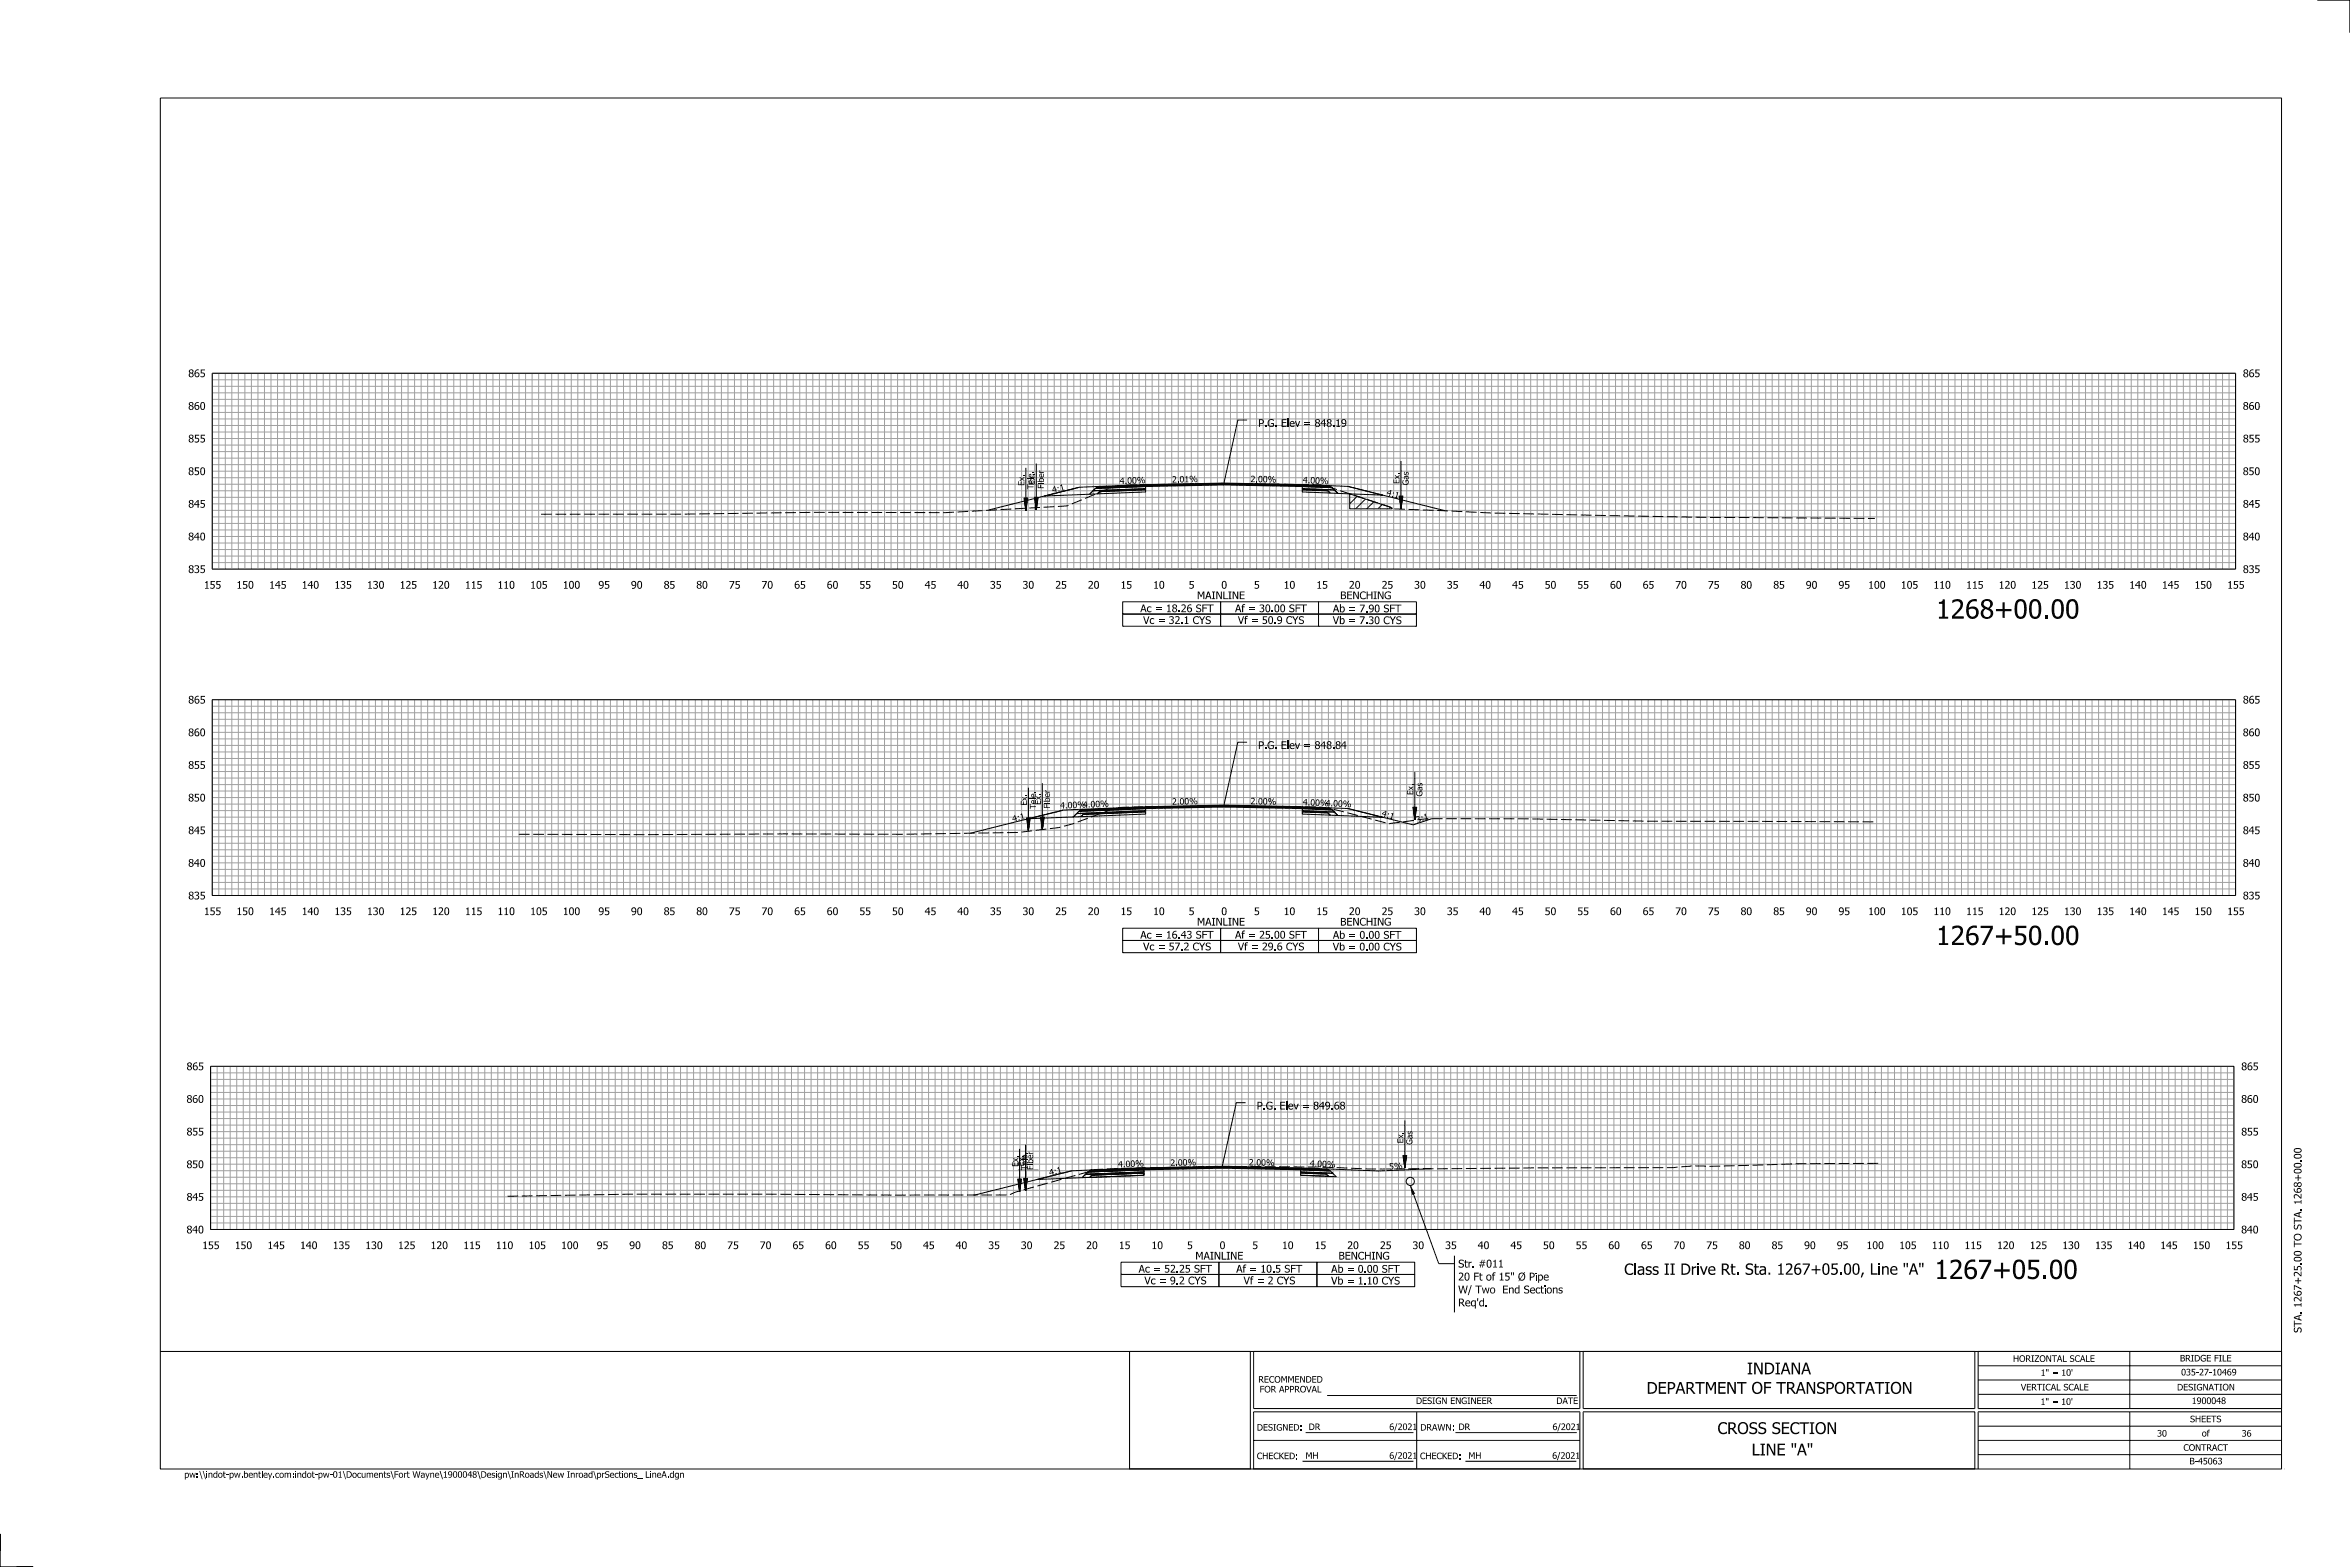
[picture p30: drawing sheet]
<svg xmlns="http://www.w3.org/2000/svg" width="914mm" height="610mm" viewBox="0 0 914 610" stroke-linecap="round" stroke-linejoin="round" font-family="sans-serif">
<defs><g id="words">
<g font-size="7.6">
<text x="753.3" y="240.6">1268+00.00</text>
<text x="753.3" y="367.6">1267+50.00</text>
<text x="752.7" y="497.6">1267+05.00</text>
</g>
<g font-size="4.6">
<text x="679.8" y="534.7">INDIANA</text>
<text x="640.7" y="542.2">DEPARTMENT OF TRANSPORTATION</text>
<text x="668.3" y="557.9">CROSS SECTION</text>
<text x="681.6" y="566.2">LINE &quot;A&quot;</text>
</g>
<text font-size="4.4" x="632" y="495.9">Class II Drive Rt. Sta. 1267+05.00, Line &quot;A&quot;</text>
<g font-size="3">
<text x="73.2" y="146.7">865</text>
<text x="872.7" y="146.7">865</text>
<text x="73.2" y="159.4">860</text>
<text x="872.7" y="159.4">860</text>
<text x="489.6" y="166.1">P.G. Elev = 848.19</text>
<text x="73.2" y="172.1">855</text>
<text x="872.7" y="172.1">855</text>
<text x="73.2" y="184.8">850</text>
<text x="872.7" y="184.8">850</text>
<text x="73.2" y="197.5">845</text>
<text x="872.7" y="197.5">845</text>
<text x="73.2" y="210.2">840</text>
<text x="872.7" y="210.2">840</text>
<text x="73.2" y="222.9">835</text>
<text x="872.7" y="222.9">835</text>
<text x="79.3" y="229">155</text>
<text x="92" y="229">150</text>
<text x="104.7" y="229">145</text>
<text x="117.4" y="229">140</text>
<text x="130.1" y="229">135</text>
<text x="142.8" y="229">130</text>
<text x="155.5" y="229">125</text>
<text x="168.2" y="229">120</text>
<text x="180.9" y="229">115</text>
<text x="193.6" y="229">110</text>
<text x="206.3" y="229">105</text>
<text x="219" y="229">100</text>
<text x="232.8" y="229">95</text>
<text x="245.5" y="229">90</text>
<text x="258.2" y="229">85</text>
<text x="270.9" y="229">80</text>
<text x="283.6" y="229">75</text>
<text x="296.3" y="229">70</text>
<text x="309" y="229">65</text>
<text x="321.7" y="229">60</text>
<text x="334.4" y="229">55</text>
<text x="347.1" y="229">50</text>
<text x="359.8" y="229">45</text>
<text x="372.5" y="229">40</text>
<text x="385.2" y="229">35</text>
<text x="397.9" y="229">30</text>
<text x="410.6" y="229">25</text>
<text x="423.3" y="229">20</text>
<text x="436" y="229">15</text>
<text x="448.7" y="229">10</text>
<text x="462.5" y="229">5</text>
<text x="465.8" y="233.1">MAINLINE</text>
<text x="475.2" y="229">0</text>
<text x="487.9" y="229">5</text>
<text x="499.5" y="229">10</text>
<text x="512.2" y="229">15</text>
<text x="521.5" y="233.1">BENCHING</text>
<text x="524.9" y="229">20</text>
<text x="537.6" y="229">25</text>
<text x="550.3" y="229">30</text>
<text x="563" y="229">35</text>
<text x="575.7" y="229">40</text>
<text x="588.4" y="229">45</text>
<text x="601.1" y="229">50</text>
<text x="613.8" y="229">55</text>
<text x="626.5" y="229">60</text>
<text x="639.2" y="229">65</text>
<text x="651.9" y="229">70</text>
<text x="664.6" y="229">75</text>
<text x="677.3" y="229">80</text>
<text x="690" y="229">85</text>
<text x="702.7" y="229">90</text>
<text x="715.4" y="229">95</text>
<text x="726.9" y="229">100</text>
<text x="739.6" y="229">105</text>
<text x="752.3" y="229">110</text>
<text x="765" y="229">115</text>
<text x="777.7" y="229">120</text>
<text x="790.4" y="229">125</text>
<text x="803.1" y="229">130</text>
<text x="815.8" y="229">135</text>
<text x="828.5" y="229">140</text>
<text x="841.2" y="229">145</text>
<text x="853.9" y="229">150</text>
<text x="866.6" y="229">155</text>
<text x="443.7" y="238.2">Ac = 18.26 SFT</text>
<text x="480.5" y="238.2">Af = 30.00 SFT</text>
<text x="518.6" y="238.2">Ab = 7.90 SFT</text>
<text x="444.8" y="242.7">Vc = 32.1 CYS</text>
<text x="481.6" y="242.7">Vf = 50.9 CYS</text>
<text x="518.6" y="242.8">Vb = 7.30 CYS</text>
<text x="73.2" y="273.7">865</text>
<text x="872.7" y="273.7">865</text>
<text x="73.2" y="286.4">860</text>
<text x="872.7" y="286.4">860</text>
<text x="489.5" y="291.4">P.G. Elev = 848.84</text>
<text x="73.2" y="299.1">855</text>
<text x="872.7" y="299.1">855</text>
<text x="73.2" y="311.8">850</text>
<text x="872.7" y="311.8">850</text>
<text x="73.2" y="324.5">845</text>
<text x="872.7" y="324.5">845</text>
<text x="73.2" y="337.2">840</text>
<text x="872.7" y="337.2">840</text>
<text x="73.2" y="349.9">835</text>
<text x="872.7" y="349.9">835</text>
<text x="79.3" y="356">155</text>
<text x="92" y="356">150</text>
<text x="104.7" y="356">145</text>
<text x="117.4" y="356">140</text>
<text x="130.1" y="356">135</text>
<text x="142.8" y="356">130</text>
<text x="155.5" y="356">125</text>
<text x="168.2" y="356">120</text>
<text x="180.9" y="356">115</text>
<text x="193.6" y="356">110</text>
<text x="206.3" y="356">105</text>
<text x="219" y="356">100</text>
<text x="232.8" y="356">95</text>
<text x="245.5" y="356">90</text>
<text x="258.2" y="356">85</text>
<text x="270.9" y="356">80</text>
<text x="283.6" y="356">75</text>
<text x="296.3" y="356">70</text>
<text x="309" y="356">65</text>
<text x="321.7" y="356">60</text>
<text x="334.4" y="356">55</text>
<text x="347.1" y="356">50</text>
<text x="359.8" y="356">45</text>
<text x="372.5" y="356">40</text>
<text x="385.2" y="356">35</text>
<text x="397.9" y="356">30</text>
<text x="410.6" y="356">25</text>
<text x="423.3" y="356">20</text>
<text x="436" y="356">15</text>
<text x="448.7" y="356">10</text>
<text x="462.5" y="356">5</text>
<text x="475.2" y="356">0</text>
<text x="487.9" y="356">5</text>
<text x="499.5" y="356">10</text>
<text x="512.2" y="356">15</text>
<text x="524.9" y="356">20</text>
<text x="537.6" y="356">25</text>
<text x="550.3" y="356">30</text>
<text x="563" y="356">35</text>
<text x="575.7" y="356">40</text>
<text x="588.4" y="356">45</text>
<text x="601.1" y="356">50</text>
<text x="613.8" y="356">55</text>
<text x="626.5" y="356">60</text>
<text x="639.2" y="356">65</text>
<text x="651.9" y="356">70</text>
<text x="664.6" y="356">75</text>
<text x="677.3" y="356">80</text>
<text x="690" y="356">85</text>
<text x="702.7" y="356">90</text>
<text x="715.4" y="356">95</text>
<text x="726.9" y="356">100</text>
<text x="739.6" y="356">105</text>
<text x="752.3" y="356">110</text>
<text x="765" y="356">115</text>
<text x="777.7" y="356">120</text>
<text x="790.4" y="356">125</text>
<text x="803.1" y="356">130</text>
<text x="815.8" y="356">135</text>
<text x="828.5" y="356">140</text>
<text x="841.2" y="356">145</text>
<text x="853.9" y="356">150</text>
<text x="866.6" y="356">155</text>
<text x="443.7" y="365.1">Ac = 16.43 SFT</text>
<text x="465.8" y="360.1">MAINLINE</text>
<text x="480.5" y="365.1">Af = 25.00 SFT</text>
<text x="518.6" y="365.2">Ab = 0.00 SFT</text>
<text x="521.5" y="360.1">BENCHING</text>
<text x="444.8" y="369.7">Vc = 57.2 CYS</text>
<text x="481.6" y="369.7">Vf = 29.6 CYS</text>
<text x="518.6" y="369.8">Vb = 0.00 CYS</text>
<text x="72.6" y="416.3">865</text>
<text x="872.1" y="416.3">865</text>
<text x="72.6" y="429">860</text>
<text x="489" y="431.6">P.G. Elev = 849.68</text>
<text x="872" y="429">860</text>
<text x="72.6" y="441.7">855</text>
<text x="872.1" y="441.7">855</text>
<text x="72.6" y="454.4">850</text>
<text x="872" y="454.4">850</text>
<text x="895.5" y="450.9" transform="rotate(-90 895.5 450.9)">0</text>
<text x="72.6" y="467.1">845</text>
<text x="872.1" y="467.1">845</text>
<text x="72.6" y="479.8">840</text>
<text x="872" y="479.8">840</text>
<text x="78.7" y="485.9">155</text>
<text x="91.4" y="485.9">150</text>
<text x="104.1" y="485.9">145</text>
<text x="116.8" y="485.9">140</text>
<text x="129.5" y="485.9">135</text>
<text x="142.1" y="485.9">130</text>
<text x="154.9" y="485.9">125</text>
<text x="167.5" y="485.9">120</text>
<text x="180.3" y="485.9">115</text>
<text x="192.9" y="485.9">110</text>
<text x="205.7" y="485.9">105</text>
<text x="218.3" y="485.9">100</text>
<text x="232.2" y="485.9">95</text>
<text x="244.9" y="485.9">90</text>
<text x="257.6" y="485.9">85</text>
<text x="270.3" y="485.9">80</text>
<text x="283" y="485.9">75</text>
<text x="295.7" y="485.9">70</text>
<text x="308.4" y="485.9">65</text>
<text x="321.1" y="485.9">60</text>
<text x="333.8" y="485.9">55</text>
<text x="346.4" y="485.9">50</text>
<text x="359.2" y="485.9">45</text>
<text x="371.8" y="485.9">40</text>
<text x="384.6" y="485.9">35</text>
<text x="397.2" y="485.9">30</text>
<text x="410" y="485.9">25</text>
<text x="422.6" y="485.9">20</text>
<text x="435.4" y="485.9">15</text>
<text x="448" y="485.9">10</text>
<text x="461.9" y="485.9">5</text>
<text x="474.6" y="485.9">0</text>
<text x="487.3" y="485.9">5</text>
<text x="498.8" y="485.9">10</text>
<text x="511.6" y="485.9">15</text>
<text x="524.2" y="485.9">20</text>
<text x="537" y="485.9">25</text>
<text x="549.6" y="485.9">30</text>
<text x="562.3" y="485.9">35</text>
<text x="575" y="485.9">40</text>
<text x="587.7" y="485.9">45</text>
<text x="600.4" y="485.9">50</text>
<text x="613.1" y="485.9">55</text>
<text x="625.8" y="485.9">60</text>
<text x="638.5" y="485.9">65</text>
<text x="651.2" y="485.9">70</text>
<text x="663.9" y="485.9">75</text>
<text x="676.6" y="485.9">80</text>
<text x="689.3" y="485.9">85</text>
<text x="702" y="485.9">90</text>
<text x="714.7" y="485.9">95</text>
<text x="726.3" y="485.9">100</text>
<text x="739" y="485.9">105</text>
<text x="751.7" y="485.9">110</text>
<text x="764.4" y="485.9">115</text>
<text x="777.1" y="485.9">120</text>
<text x="789.8" y="485.9">125</text>
<text x="802.5" y="485.9">130</text>
<text x="815.2" y="485.9">135</text>
<text x="827.9" y="485.9">140</text>
<text x="840.6" y="485.9">145</text>
<text x="853.2" y="485.9">150</text>
<text x="866" y="485.9">155</text>
<text x="465.1" y="490">MAINLINE</text>
<text x="520.8" y="490">BENCHING</text>
<text x="895.5" y="491" transform="rotate(-90 895.5 491)">0</text>
<text x="443" y="495.1">Ac = 52.25 SFT</text>
<text x="481" y="495.1">Af = 10.5 SFT</text>
<text x="518" y="495.1">Ab = 0.00 SFT</text>
<text x="567.4" y="493.1">Str. #011</text>
<text x="445.3" y="499.6">Vc = 9.2 CYS</text>
<text x="483.9" y="499.6">Vf = 2 CYS</text>
<text x="517.9" y="499.7">Vb = 1.10 CYS</text>
<text x="567.4" y="503.2">W/ Two</text>
<text x="567.4" y="498.2">20 Ft of 15&quot; Ø Pipe</text>
<text x="585" y="503.2">End Sections</text>
<text x="567.4" y="508.2">Req'd.</text>
<text x="895.5" y="518.5" transform="rotate(-90 895.5 518.5)">STA.1267+25.0TO STA.1268+00.0</text>
</g>
<g font-size="2.5">
<text x="409.7" y="191.9" transform="rotate(-15 409.7 191.9)">4 : 1</text>
<text x="435.7" y="188.4" transform="rotate(-2 435.7 188.4)">4 .0</text>
<text x="440.5" y="188.2" transform="rotate(-2 440.5 188.2)">0 %</text>
<text x="456.1" y="187.7" transform="rotate(-1 456.1 187.7)">2 .0</text>
<text x="460.9" y="187.7" transform="rotate(-1 460.9 187.7)">1 %</text>
<text x="486.6" y="187.6" transform="rotate(1 486.6 187.6)">2 .0</text>
<text x="491.4" y="187.6" transform="rotate(1 491.4 187.6)">0 %</text>
<text x="506.9" y="188" transform="rotate(2 506.9 188)">4 .0</text>
<text x="511.7" y="188.2" transform="rotate(2 511.7 188.2)">0 %</text>
<text x="539.4" y="192.7" transform="rotate(15 539.4 192.7)">4 : 1</text>
<text x="412.6" y="314.6" transform="rotate(-2 412.6 314.6)">4 .0</text>
<text x="417.3" y="314.4" transform="rotate(-2 417.3 314.4)">0 %4 .0</text>
<text x="426.2" y="314.1" transform="rotate(-2 426.2 314.1)">0 %</text>
<text x="456.1" y="313.1" transform="rotate(-1 456.1 313.1)">2 .0</text>
<text x="460.9" y="313" transform="rotate(-1 460.9 313)">0 %</text>
<text x="486.6" y="312.9" transform="rotate(1 486.6 312.9)">2 .0</text>
<text x="491.4" y="313" transform="rotate(1 491.4 313)">0 %</text>
<text x="506.9" y="313.3" transform="rotate(2 506.9 313.3)">4 .0</text>
<text x="511.7" y="313.5" transform="rotate(2 511.7 313.5)">0 %4 .0</text>
<text x="520.6" y="313.8" transform="rotate(2 520.6 313.8)">0 %</text>
<text x="537.4" y="317.5" transform="rotate(15 537.4 317.5)">4 : 1</text>
<text x="394.2" y="319.9" transform="rotate(-15 394.2 319.9)">4 : 1</text>
<text x="551.4" y="320.2" transform="rotate(-18 551.4 320.2)">3 : 1</text>
<text x="435.1" y="454.2" transform="rotate(-2 435.1 454.2)">4 .0</text>
<text x="439.9" y="454" transform="rotate(-2 439.9 454)">0 %</text>
<text x="455.4" y="453.6" transform="rotate(-1 455.4 453.6)">2 .0</text>
<text x="460.2" y="453.5" transform="rotate(-1 460.2 453.5)">0 %</text>
<text x="485.9" y="453.4" transform="rotate(1 485.9 453.4)">2 .0</text>
<text x="490.7" y="453.5" transform="rotate(1 490.7 453.5)">0 %</text>
<text x="509.6" y="453.8" transform="rotate(2 509.6 453.8)">4 .0</text>
<text x="514.4" y="454" transform="rotate(2 514.4 454)">0 %</text>
<text x="540.6" y="455" transform="rotate(-3 540.6 455)">5 %</text>
<text x="408.6" y="457.6" transform="rotate(-18 408.6 457.6)">4 : 1</text>
<text x="783.3" y="529.8">HORIZONTAL SCALE</text>
<text x="848.2" y="529.6">BRIDGE FILE</text>
<text x="489.6" y="537.9">RECOMMENDED</text>
<text x="794" y="535.2">1&quot; = 10'</text>
<text x="848.7" y="535.1">035-27-10469</text>
<text x="490.1" y="541.7">FOR APPROVAL</text>
<text x="786.3" y="540.9">VERTICAL SCALE</text>
<text x="847.1" y="540.9">DESIGNATION</text>
<text x="550.9" y="546.2">DESIGN ENGINEER</text>
<text x="605.6" y="546.2">DATE</text>
<text x="794" y="546.5">1&quot; = 10'</text>
<text x="852.8" y="546.2">1900048</text>
<text x="489" y="556.5">DESIGNED: DR</text>
<text x="540.6" y="556.3">6/2021 DRAWN:DR</text>
<text x="604.1" y="556.3">6/2021</text>
<text x="852.2" y="553.3">SHEETS</text>
<text x="839.3" y="558.9">30</text>
<text x="856.7" y="558.8">of</text>
<text x="872.3" y="558.9">36</text>
<text x="489" y="567.7">CHECKED: MH</text>
<text x="540.6" y="567.5">6/2021 CHECKED: MH</text>
<text x="604" y="567.5">6/2021</text>
<text x="849.6" y="564.4">CONTRACT</text>
<text x="851.9" y="569.7">B-45063</text>
<text x="71.7" y="574.9">pw:\\indot-pw.bentley.com:indot-pw-01\Documents\Fort Wayne\1900048\Design\InRoads\New Inroad\prSections_ LineA.dgn</text>
</g>
<g font-size="2.4">
<text x="402.1" y="186" transform="rotate(-90 402.1 186)">e</text>
<text x="398.6" y="189" transform="rotate(-90 398.6 189)">Ex.</text>
<text x="402.1" y="188.4" transform="rotate(-90 402.1 188.4)">el.</text>
<text x="406.2" y="190.1" transform="rotate(-90 406.2 190.1)">Fier</text>
<text x="406.2" y="187.7" transform="rotate(-90 406.2 187.7)">b</text>
<text x="544.5" y="188.2" transform="rotate(-90 544.5 188.2)">Ex.</text>
<text x="548.1" y="188.8" transform="rotate(-90 548.1 188.8)">Gas</text>
<text x="403.1" y="310.4" transform="rotate(-90 403.1 310.4)">e</text>
<text x="408.5" y="310.3" transform="rotate(-90 408.5 310.3)">er</text>
<text x="549.9" y="309.3" transform="rotate(-90 549.9 309.3)">Ex.</text>
<text x="553.5" y="309.9" transform="rotate(-90 553.5 309.9)">G</text>
<text x="553.5" y="307.7" transform="rotate(-90 553.5 307.7)">as</text>
<text x="399.6" y="313.4" transform="rotate(-90 399.6 313.4)">Ex.</text>
<text x="403.1" y="314.8" transform="rotate(-90 403.1 314.8)">Tel.</text>
<text x="405" y="313.1" transform="rotate(-90 405 313.1)">Ex.</text>
<text x="408.5" y="312.1" transform="rotate(-90 408.5 312.1)">b</text>
<text x="546" y="444.8" transform="rotate(-90 546 444.8)">Ex.</text>
<text x="549.6" y="445.3" transform="rotate(-90 549.6 445.3)">Gas</text>
<text x="396.2" y="453.9" transform="rotate(-90 396.2 453.9)">Ex.</text>
<text x="398.5" y="453.7" transform="rotate(-90 398.5 453.7)">Ex.</text>
<text x="399.7" y="455.3" transform="rotate(-90 399.7 455.3)">Tel.</text>
<text x="399.7" y="450.9" transform="rotate(-90 399.7 450.9)">e</text>
<text x="402" y="455.1" transform="rotate(-90 402 455.1)">Fier</text>
<text x="402" y="452.7" transform="rotate(-90 402 452.7)">b</text>
</g>
</g></defs>
<g fill="#000">
<path d="M548.8 461.2l1.9 3.2-1.3 .5z"/>
<path d="M399.8 188.4h.2v.8h2.1v.3h-2.1v.8h-.2z" fill-rule="evenodd"/>
<path d="M404.6 186.2l-.3 .4 .3 .6h-.9v.3h2.5l-.1-.3a.92 .92 0 0 0-.3-1.2 .92 .92 0 0 0-1.2 .2zM404.6 186.5l.2-.1a.66 .66 0 0 1 .8-.1 .66 .66 0 0 1 .2 .9h-1z" fill-rule="evenodd"/>
<path d="M82.5 221.3l.2 .2z" fill-rule="evenodd"/>
<path d="M483.5 235.2l1-.2v.4a.47 .47 0 0 0-.6 0 .47 .47 0 0 0-.2 .5h.6v.4h-.6v1.9h-.4l-.2-2.3z" fill-rule="evenodd"/>
<path d="M484.7 239.7l.9-.1v.4a.48 .48 0 0 0-.6-.1 .48 .48 0 0 0-.2 .6h.6v.3h-.6v1.9h-.4l-.2-2.2z" fill-rule="evenodd"/>
<path d="M521.4 235.1v3.1h.4a1.16 1.16 0 0 0 1.4-.9 1.16 1.16 0 0 0-.9-1.4l-.5 .3v-1.1zM521.8 236.5l.2-.2a.78 .78 0 0 1 .9 .9 .78 .78 0 0 1-1.1 .6z" fill-rule="evenodd"/>
<path d="M521.3 239.6v3.2h.4a1.14 1.14 0 0 0 1.5-.9 1.14 1.14 0 0 0-1.2-1.3l-.2 .2v-1.2zM521.8 241.1a.57 .57 0 0 1 .6-.3 .57 .57 0 0 1 .4 .5v.4a.67 .67 0 0 1-.3 .7 .67 .67 0 0 1-.7 0z" fill-rule="evenodd"/>
<path d="M406.2 312.8h.2v1.2h.7v-1.1h.3v1.1h1.2v.3h-2.4z" fill-rule="evenodd"/>
<path d="M406.8 310.7l.1 .8h-.9v.4h2.6l-.1-.5a.94 .94 0 0 0-.5-1.1 .94 .94 0 0 0-1.2 .4zM407 310.9l.2-.1a.64 .64 0 0 1 .8-.1 .64 .64 0 0 1 .2 .8h-1z" fill-rule="evenodd"/>
<path d="M82.5 348.3l.2 .1z" fill-rule="evenodd"/>
<path d="M483.6 362.1l.9-.1v.4a.48 .48 0 0 0-.6 0 .48 .48 0 0 0-.2 .5h.6v.4h-.6v1.8h-.4l-.2-2.2z" fill-rule="evenodd"/>
<path d="M484.7 366.7l.9-.1v.4a.47 .47 0 0 0-.6-.1 .47 .47 0 0 0-.2 .6h.6v.3h-.6v1.9h-.4l-.2-2.2z" fill-rule="evenodd"/>
<path d="M521.3 366.6v3.1l.5-.1a1.08 1.08 0 0 0 1.4-.8 1.08 1.08 0 0 0-1.2-1.2l-.2 .2v-1.2zM521.8 368.1l.2-.2a.77 .77 0 0 1 .8 .9 .77 .77 0 0 1-1 .6z" fill-rule="evenodd"/>
<path d="M521.4 362v3.2h.4a1.14 1.14 0 0 0 1.4-.9 1.14 1.14 0 0 0-1.1-1.3l-.3 .2v-1.2zM521.8 363.5a.57 .57 0 0 1 .6-.3 .57 .57 0 0 1 .5 .5 .77 .77 0 0 1-.2 1 .77 .77 0 0 1-.9 .1z" fill-rule="evenodd"/>
<path d="M400.4 451.1l-.2 .5 .2 .6h-.9v.3h2.5l-.1-.3a.92 .92 0 0 0-.3-1.2 .92 .92 0 0 0-1.2 .1zM400.6 451.4a.66 .66 0 0 1 .9-.1 .66 .66 0 0 1 .2 .9h-1.1z" fill-rule="evenodd"/>
<path d="M81.9 478.2l.1 .2z" fill-rule="evenodd"/>
<path d="M484.1 492l.8-.1v.4l-.7 .2v.3h.6v.4h-.6v1.9h-.4v-1.9h-.2v-.4h.2z" fill-rule="evenodd"/>
<path d="M486.9 496.6l.9-.1v.4h-.6l-.2 .5h.6v.3h-.6v1.9h-.3v-1.9h-.3v-.3h.3z" fill-rule="evenodd"/>
<path d="M520.7 496.5v3.2l.4-.1a1.08 1.08 0 0 0 1.5-.9 1.08 1.08 0 0 0-1.2-1.2l-.3 .2v-1.2zM521.1 498a.77 .77 0 0 1 1.2 .7 .77 .77 0 0 1-1.2 .6z" fill-rule="evenodd"/>
<path d="M520.7 491.9v3.2h.4a1.18 1.18 0 0 0 1.5-.8 1.18 1.18 0 0 0-1-1.5l-.5 .3v-1.2zM521.1 493.4a.76 .76 0 0 1 1.2 .7 .76 .76 0 0 1-1.2 .6z" fill-rule="evenodd"/>
<path d="M572.3 500h.4l-1.2 3.8h-.4z" fill-rule="evenodd"/>
<path d="M636 491.3h.6v4.6h-.6z" fill-rule="evenodd"/>
<path d="M740.7 491.3h.6l-.1 1.7h-.4z" fill-rule="evenodd"/>
<path d="M741.8 491.3h.6l-.1 1.7h-.4z" fill-rule="evenodd"/>
<path d="M746.7 491.3h.7l-.1 1.7h-.4z" fill-rule="evenodd"/>
<path d="M747.8 491.3h.7l-.2 1.7h-.3z" fill-rule="evenodd"/>
<path d="M574.7 505h.5l-.1 1.2h-.3z" fill-rule="evenodd"/>
<path d="M575.8 506.2a1.12 1.12 0 0 0-.3 1.4 1.12 1.12 0 0 0 1.4 .5l.5 .1v-3.2h-.3v1l-.6-.2zM576.2 506.3h.9v1.3a.81 .81 0 0 1-1.2-.1 .81 .81 0 0 1 .3-1.2z" fill-rule="evenodd"/>
<path d="M589.6 501.2a1.12 1.12 0 0 0-.3 1.4 1.12 1.12 0 0 0 1.4 .5l.6 .1v-3.2h-.4v1l-.8-.1zM589.9 501.4l1-.1v1.3a.75 .75 0 0 1-1.1 .1 .75 .75 0 0 1 0-1.1z" fill-rule="evenodd"/>
<path d="M786.1 527.5a1.3 1.3 0 0 0-.1 2 1.3 1.3 0 0 0 1.9-.2 1.3 1.3 0 0 0-.4-1.9l-.8-.2zM786.3 527.8a.9 .9 0 0 1 1.4 .7 .9 .9 0 0 1-1.4 .8l-.2-.8z" fill-rule="evenodd"/>
<path d="M794 527.5a1.25 1.25 0 0 0-.2 2 1.25 1.25 0 0 0 1.9-.3 1.24 1.24 0 0 0-.1-1.6 1.24 1.24 0 0 0-1.6-.1zM794.2 527.8a.9 .9 0 0 1 1.4 .7 .9 .9 0 0 1-1.4 .8l-.2-.8z" fill-rule="evenodd"/>
<path d="M796.1 532.6h.4l-.1 1h-.2z" fill-rule="evenodd"/>
<path d="M796.7 532.6h.4v1h-.3z" fill-rule="evenodd"/>
<path d="M804.5 532.8l-.4 .6a1.14 1.14 0 0 0 0 1.3 1.14 1.14 0 0 0 1.3 .4l.3-.5a1.15 1.15 0 0 0 0-1.4 1.15 1.15 0 0 0-1.2-.4zM804.7 533l.1-.1a1.36 1.36 0 0 1 .3 2 1.06 1.06 0 0 1-.6-1.7z" fill-rule="evenodd"/>
<path d="M806 532.6h.4l-.1 1h-.2z" fill-rule="evenodd"/>
<path d="M543.5 553.7h.2l-1 3.2h-.2z" fill-rule="evenodd"/>
<path d="M607 553.7h.3l-1.1 3.2h-.2z" fill-rule="evenodd"/>
<path d="M796.1 543.8h.4l-.1 1h-.3z" fill-rule="evenodd"/>
<path d="M796.7 543.8h.4l-.1 1h-.2z" fill-rule="evenodd"/>
<path d="M806 543.8h.4l-.1 1h-.2z" fill-rule="evenodd"/>
<path d="M859.1 556.4l.8-.2v.3l-.7 .2v.2h.6v.3h-.6v1.6h-.3l-.2-1.9z" fill-rule="evenodd"/>
<path d="M77.5 572.2h.3l1 3.3h-.3z" fill-rule="evenodd"/>
<path d="M78.9 572.2h.3l1 3.3h-.3z" fill-rule="evenodd"/>
<path d="M83.2 573.2a.93 .93 0 0 0-.3 1.2 .93 .93 0 0 0 1.1 .4l.6 .1v-2.7h-.4v.9l-.5-.2zM83.4 573.4l.8-.1v1.1a.65 .65 0 0 1-.9 0 .65 .65 0 0 1 .1-1z" fill-rule="evenodd"/>
<path d="M94.9 572.2v2.7l.4-.1a.9 .9 0 0 0 1.2-.8 .9 .9 0 0 0-1.1-.9l-.1-.9zM95.3 573.4a.63 .63 0 0 1 .9 .6 .63 .63 0 0 1-.9 .5z" fill-rule="evenodd"/>
<path d="M117.8 573.2a.93 .93 0 0 0-.3 1.2 .93 .93 0 0 0 1.1 .4l.5 .1v-2.7h-.3v.9l-.4-.2zM118 573.4l.8-.1v1.1a.65 .65 0 0 1-.9 0 .65 .65 0 0 1 .1-1z" fill-rule="evenodd"/>
<path d="M133.4 572.2h.3l1 3.3h-.3z" fill-rule="evenodd"/>
<path d="M152 572.2h.3l1 3.3h-.3z" fill-rule="evenodd"/>
<path d="M171.1 572.2h.3l1 3.3h-.4z" fill-rule="evenodd"/>
<path d="M185.7 572.2h.4l.9 3.3h-.3z" fill-rule="evenodd"/>
<path d="M197.5 572.2h.3l1 3.3h-.3z" fill-rule="evenodd"/>
<path d="M208.2 573.2a.92 .92 0 0 0-.2 1.3 .92 .92 0 0 0 1.2 .3l.4 .1v-2.7h-.3v.9l-.5-.2zM208.6 573.3h.7v1.1a.67 .67 0 0 1-1-.1 .67 .67 0 0 1 .3-1z" fill-rule="evenodd"/>
<path d="M211.5 572.2h.3l1 3.3h-.3z" fill-rule="evenodd"/>
<path d="M229.2 573.2a.92 .92 0 0 0-.3 1.3 .92 .92 0 0 0 1.2 .3l.4 .1v-2.7h-.3v.9l-.5-.2zM229.5 573.3h.7v1.1a.66 .66 0 0 1-1-.1 .66 .66 0 0 1 .3-1z" fill-rule="evenodd"/>
<path d="M230.9 572.2h.2l1 3.3h-.3z" fill-rule="evenodd"/>
<path d="M260.8 573.2a.94 .94 0 0 0-.2 1.2 .94 .94 0 0 0 1.1 .4l.5 .1v-2.7h-.3v.9l-.5-.2zM261.2 573.3h.7v1.1a.67 .67 0 0 1-1-.1 .67 .67 0 0 1 .3-1z" fill-rule="evenodd"/>
<path d="M543.5 564.9h.2l-1 3.2h-.2z" fill-rule="evenodd"/>
<path d="M606.8 564.9h.3l-1 3.2h-.3z" fill-rule="evenodd"/>
<path d="M697.1 561.4h.7l-.2 1.8h-.4z" fill-rule="evenodd"/>
<path d="M698.3 561.4h.6l-.1 1.8h-.4z" fill-rule="evenodd"/>
<path d="M703.4 561.4h.6l-.1 1.8h-.4z" fill-rule="evenodd"/>
<path d="M704.5 561.4h.7l-.1 1.8h-.4z" fill-rule="evenodd"/>
<circle cx="888.9" cy="571.5" r=".11"/>
</g>
<g fill="none" stroke="#000" stroke-width=".39">
<path d="M901.6 0h12.7v12.7M62.4 38.1h825.4v533.4h-825.4zM82.6 145.2h787.3v76.2h-787.3zM485.2 163.4h-3.6l-5.4 24.5M545.1 179.4v18.4M398.4 193.7h1.5l-.7 4.9zM398.6 193.7l.6 4.9M398.7 193.7l.5 4.9M398.9 193.7l.3 4.9M399 193.7l.2 4.9M399.2 182v16.6M399.3 193.7l-.1 4.9"/>
<path d="M399.5 193.7l-.3 4.9M399.6 193.7l-.4 4.9M399.7 186.3h2.4M399.8 193.7l-.6 4.9M402.5 193.5h1.5l-.8 4.8zM402.6 193.5l.6 4.8M402.8 193.5l.4 4.8M402.9 193.5l.3 4.8M403.1 193.5l.1 4.8M403.2 180.3v18M403.4 193.5l-.2 4.8M403.5 193.5l-.3 4.8"/>
<path d="M403.6 193.5l-.4 4.8M403.8 193.5l-.6 4.8M406.4 193l13.7-3.5 7.6-.3-1.5 .8-2.2 2.3zM420.1 189.5l-35.4 8.9M424 192.3l1.3-1.4 20.5-.8v.4l-18 .7-.8 .9zM425.3 190.9l.9-.9 19.6-.7v.8zM426.2 190l.8-.4 18.8-.8v.5zM426.9 192.1l.9-.9 18-.7v.9zM427 189.6l.7-.4 18.1-.7v.3zM445.8 188.8a774.9 774.9 0 0 1 60.9 0v.5a774.9 774.9 0 0 0-60.9 0zM445.8 188.5a774.9 774.9 0 0 1 60.9 0v.3a774.9 774.9 0 0 0-60.9 0zM506.7 188.8l10.8 .5 .9 .4-11.7-.4z"/>
<path d="M506.7 190.5l10 .4 .9 .9-10.9-.4zM506.7 189.3l11.7 .4 .9 .9-12.6-.5zM506.7 188.5l10.2 .4 .6 .4-10.8-.5zM506.7 190.1l12.6 .5 1.3 1.3-3-.1-.9-.9-10-.4zM516.9 188.9l7.6 .3 13.5 3.4-17.4-.7-2.2-2.2zM524.5 189.2l37.9 9.5M525.2 192.1l15.6 5.1 .8 .4 .1 .3h-16.5zM529 192.1l-3.8 3.9M533.3 192.1l-5.8 5.8M537.7 192.1l-5.9 5.8M541.7 196.6l-1.2 1.3M541.7 192.3l-5.5 5.6"/>
<path d="M544.4 193h1.5l-.8 4.8zM544.5 193l.6 4.8M544.7 193l.4 4.8M544.8 193l.3 4.8M545 193l.1 4.8M545.3 193l-.2 4.8M545.4 193l-.3 4.8M545.6 193l-.5 4.8M545.7 193l-.6 4.8M436.8 234.1h38.1v4.8h-38.1zM436.8 238.9h38.1v4.7h-38.1zM474.9 234.1h38.1v4.8h-38.1z"/>
<path d="M474.9 238.9h38.1v4.7h-38.1zM513 234.1h38.1v4.8h-38.1zM513 238.9h38.1v4.7h-38.1zM82.6 272.2h787.3v76.2h-787.3zM485.2 288.7h-3.6l-5.4 24.5M399.4 318.2h1.5l-.7 4.8zM399.6 318.2l.6 4.8M399.7 318.2l.5 4.8M399.8 318.2l.4 4.8M400 318.2l.2 4.8M400 318.5l13.7-3.4 7.6-.3-1.6 .9-2.1 2.1zM400.2 306.4v16.6"/>
<path d="M400.3 318.2l-.1 4.8M400.4 318.2l-.2 4.8M400.6 318.2l-.4 4.8M400.6 310.8h2.5M400.8 318.2l-.6 4.8M404.8 317.9h1.5l-.7 4.8zM405 317.8l.6 4.9M405.2 317.8l.4 4.9M405.3 317.8l.3 4.9M405.4 317.9l.2 4.8M405.6 304.7v18M405.7 317.8l-.1 4.9"/>
<path d="M405.9 317.8l-.3 4.9M406 317.8l-.4 4.9M406.2 317.8l-.6 4.9M413.7 315.1l-36.1 9M417.6 317.8l1.4-1.3 26.8-1.1v.4l-24.3 1-.9 .9zM419 316.5l.8-.9 26-1v.8zM419.8 315.6l.9-.4 25.1-1.1v.5zM420.7 315.2l.6-.4 24.5-1v.3zM421.5 316.8l24.3-1v.9l-25.2 1zM445.8 314.1a731.8 731.8 0 0 1 60.9 .1v.4a774.9 774.9 0 0 0-60.9 0zM445.8 313.8a752.7 752.7 0 0 1 60.9 .1v.2a774.9 774.9 0 0 0-60.9 0zM445.8 313.8h.1"/>
<path d="M506.7 313.8l10.2 .5 .6 .3-10.8-.5zM506.7 315.4l12.6 .5 1.3 1.4-3-.2-.9-.9-10-.4zM506.7 314.6l11.7 .4 .9 .9-12.6-.5zM506.7 314.1l10.8 .5 .9 .4-11.7-.4zM506.7 315.8l10 .4 .9 .9-10.9-.4zM516.9 314.3l7.6 .2 13.6 3.5-17.5-.7-2.2-2.3zM524.5 314.5l25.4 6.4 7.2-2.4M549.8 314h1.5l-.8 4.9zM549.9 314l.6 4.9M550.1 314l.4 4.9M550.2 314l.3 4.9M550.4 314l.1 4.9"/>
<path d="M550.5 300.4v18.5M550.7 314l-.2 4.9M550.8 314l-.3 4.9M551 314l-.5 4.9M551.1 314l-.6 4.9M436.8 361.1h38.1v4.8h-38.1zM436.8 365.9h38.1v4.7h-38.1zM474.9 361.1h38.1v4.8h-38.1zM474.9 365.9h38.1v4.7h-38.1zM513 361.1h38.1v4.8h-38.1zM513 365.9h38.1v4.7h-38.1zM82 414.8h787.2v63.5h-787.2z"/>
<path d="M484.7 429h-3.7l-5.4 24.7M546.6 435.9v18.5M729.7 424.9l-.2 .1M396 458.7h1.5l-.8 4.8zM396.2 458.7l.5 4.9M396.3 458.7l.4 4.9M396.5 458.7l.2 4.9M396.6 458.7l.1 4.9M396.7 446.9v16.6M396.9 458.7l-.2 4.9M397.1 458.7l-.4 4.9M397.2 458.7l-.5 4.9"/>
<path d="M397.2 451.3h2.5M397.3 458.7l-.6 4.9M398.3 458.4h1.5l-.7 4.9zM398.5 458.4l.6 4.9M398.6 458.4l.5 4.9M398.7 458.4l.4 4.9M398.9 458.4l.2 4.9M399.1 445.3v18M399.2 458.4l-.1 4.9M399.3 458.4l-.2 4.9M399.5 458.4l-.4 4.9M399.7 458.4l-.6 4.9"/>
<path d="M403.5 458.9l13.6-3.4 7.6-.3-1.6 .9-2.1 2.1zM417.1 455.5l-38.2 9.5M421 458.2l1.4-1.4 22.7-.9v.5l-20.2 .8-.9 .8zM422.4 456.8l.9-.8 21.8-.9v.8zM423.3 456l.8-.5 21-.8v.4zM424.1 455.5l.6-.3 20.4-.9v.4zM424.9 457.2l20.2-.8v.8l-21.1 .8zM445.1 454.3a751.9 751.9 0 0 1 61 .1v.3a774 774 0 0 0-61 0zM445.1 454.7a731 731 0 0 1 61 0v.4a774 774 0 0 0-61 0zM506.1 455.1l11.6 .4 .9 .9-12.5-.5zM506.1 454.7l10.8 .4 .8 .4-11.6-.4zM506.1 456.4v.8l10.9 .4"/>
<path d="M506.1 456.4l10 .3 .9 .9-10.9-.4zM506.1 455.9v.5M506.1 454.3l10.1 .4 .7 .4-10.8-.4zM506.1 455.9l12.5 .5 1.3 1.4-2.9-.2-.9-.9-10-.3zM545.9 449.5h1.5l-.8 4.9zM546 449.5l.6 4.9M546.2 449.5l.4 4.9M546.3 449.5l.3 4.9M546.5 449.5l.1 4.9M546.8 449.5l-.2 4.9M546.9 449.5l-.3 4.9M547.1 449.5l-.5 4.9"/>
<path d="M547.2 449.5l-.6 4.9M556.9 454.7l-20.4 .8-20.3-.8M548.8 461.2l11 30.4h6.1M436.2 491h38.1v4.8h-38.1zM436.2 495.8h38.1v4.8h-38.1zM474.3 491h38.1v4.8h-38.1zM474.3 495.8h38.1v4.8h-38.1zM512.4 491h38.1v4.8h-38.1zM512.4 495.8h38.1v4.8h-38.1zM565.9 488.5v22.1M62.4 525.7h825.4M439.5 525.7h47v45.8h-47z"/>
<path d="M487.8 525.7h127v22.3h-127zM616 525.7h152.4v22.3h-152.4zM769.7 525.7h118.1v22.3h-118.1zM769.7 536.9h118.1M769.7 531.3h118.1M828.7 525.7v22.3M487.8 549.2h127v22.3h-127zM508 557.3h42M516.4 542.9h97.1M551.3 549.2v22.3M566.3 557.3h47.2M616 549.2h152.4v22.3h-152.4z"/>
<path d="M769.7 554.8h118.1M769.7 542.4h118.1M828.7 549.2v22.3M887.8 549.2h-118.1v22.3M102 572.2v2.7M487.8 560.4h127M506.8 568.5h43.2M570.2 568.5h43.2M769.7 560.4h118.1M769.7 565.9h118.1M.1 603.2v-6.3v12.7h12.7h-6.4"/>
<circle cx="548.8" cy="459.6" r="1.58"/>
</g>
<g fill="none" stroke="#a0a0a0" stroke-width=".39">
<path d="M82.6 145.2h787.3v76.2h-787.3zM82.6 157.9h787.3M82.6 155.4h787.3M82.6 152.8h787.3M82.6 150.3h787.3M82.6 147.7h787.3M85.1 145.2v76.2M87.7 145.2v76.2M90.2 145.2v76.2M92.7 145.2v76.2M95.3 145.2v76.2M97.8 145.2v76.2"/>
<path d="M100.4 145.2v76.2M102.9 145.2v76.2M105.4 145.2v76.2M108 145.2v76.2M110.5 145.2v76.2M113.1 145.2v76.2M115.6 145.2v76.2M118.1 145.2v76.2M120.7 145.2v76.2M123.2 145.2v76.2M125.8 145.2v76.2M128.3 145.2v76.2"/>
<path d="M130.8 145.2v76.2M133.4 145.2v76.2M135.9 145.2v76.2M138.5 145.2v76.2M141 145.2v76.2M143.5 145.2v76.2M146.1 145.2v76.2M148.6 145.2v76.2M151.2 145.2v76.2M153.7 145.2v76.2M156.2 145.2v76.2M158.8 145.2v76.2"/>
<path d="M161.3 145.2v76.2M163.9 145.2v76.2M166.4 145.2v76.2M168.9 145.2v76.2M171.5 145.2v76.2M174 145.2v76.2M176.6 145.2v76.2M179.1 145.2v76.2M181.6 145.2v76.2M184.2 145.2v76.2M186.7 145.2v76.2M189.3 145.2v76.2"/>
<path d="M191.8 145.2v76.2M194.3 145.2v76.2M196.9 145.2v76.2M199.4 145.2v76.2M202 145.2v76.2M204.5 145.2v76.2M207 145.2v76.2M209.6 145.2v76.2M212.1 145.2v76.2M214.7 145.2v76.2M217.2 145.2v76.2M219.7 145.2v76.2"/>
<path d="M222.3 145.2v76.2M224.8 145.2v76.2M227.4 145.2v76.2M229.9 145.2v76.2M232.4 145.2v76.2M235 145.2v76.2M237.5 145.2v76.2M240.1 145.2v76.2M242.6 145.2v76.2M245.1 145.2v76.2M247.7 145.2v76.2M250.2 145.2v76.2"/>
<path d="M252.8 145.2v76.2M255.3 145.2v76.2M257.8 145.2v76.2M260.4 145.2v76.2M262.9 145.2v76.2M265.5 145.2v76.2M268 145.2v76.2M270.5 145.2v76.2M273.1 145.2v76.2M275.6 145.2v76.2M278.2 145.2v76.2M280.7 145.2v76.2"/>
<path d="M283.2 145.2v76.2M285.8 145.2v76.2M288.3 145.2v76.2M290.9 145.2v76.2M293.4 145.2v76.2M295.9 145.2v76.2M298.5 145.2v76.2M301 145.2v76.2M303.6 145.2v76.2M306.1 145.2v76.2M308.6 145.2v76.2M311.2 145.2v76.2"/>
<path d="M313.7 145.2v76.2M316.3 145.2v76.2M318.8 145.2v76.2M321.3 145.2v76.2M323.9 145.2v76.2M326.4 145.2v76.2M328.9 145.2v76.2M331.5 145.2v76.2M334 145.2v76.2M336.5 145.2v76.2M339.1 145.2v76.2M341.6 145.2v76.2"/>
<path d="M344.2 145.2v76.2M346.7 145.2v76.2M349.2 145.2v76.2M351.8 145.2v76.2M354.3 145.2v76.2M356.9 145.2v76.2M359.4 145.2v76.2M361.9 145.2v76.2M364.5 145.2v76.2M367 145.2v76.2M369.6 145.2v76.2M372.1 145.2v76.2"/>
<path d="M374.6 145.2v76.2M377.2 145.2v76.2M379.7 145.2v76.2M382.3 145.2v76.2M384.8 145.2v76.2M387.3 145.2v76.2M389.9 145.2v76.2M392.4 145.2v76.2M395 145.2v76.2M397.5 145.2v76.2M400 145.2v76.2M402.6 145.2v76.2"/>
<path d="M405.1 145.2v76.2M407.7 145.2v76.2M410.2 145.2v76.2M412.7 145.2v76.2M415.3 145.2v76.2M417.8 145.2v76.2M420.4 145.2v76.2M422.9 145.2v76.2M425.4 145.2v76.2M428 145.2v76.2M430.5 145.2v76.2M433.1 145.2v76.2"/>
<path d="M435.6 145.2v76.2M438.1 145.2v76.2M440.7 145.2v76.2M443.2 145.2v76.2M445.8 145.2v76.2M448.3 145.2v76.2M450.8 145.2v76.2M453.4 145.2v76.2M455.9 145.2v76.2M458.5 145.2v76.2M461 145.2v76.2M463.5 145.2v76.2"/>
<path d="M466.1 145.2v76.2M468.6 145.2v76.2M471.2 145.2v76.2M473.7 145.2v76.2M476.2 145.2v76.2M478.8 145.2v76.2M481.3 145.2v76.2M483.9 145.2v76.2M486.4 145.2v76.2M488.9 145.2v76.2M491.5 145.2v76.2M494 145.2v76.2"/>
<path d="M496.6 145.2v76.2M499.1 145.2v76.2M501.6 145.2v76.2M504.2 145.2v76.2M506.7 145.2v76.2M509.3 145.2v76.2M511.8 145.2v76.2M514.3 145.2v76.2M516.9 145.2v76.2M519.4 145.2v76.2M522 145.2v76.2M524.5 145.2v76.2"/>
<path d="M527 145.2v76.2M529.6 145.2v76.2M532.1 145.2v76.2M534.7 145.2v76.2M537.2 145.2v76.2M539.8 145.2v76.2M542.3 145.2v76.2M544.8 145.2v76.2M547.4 145.2v76.2M549.9 145.2v76.2M552.4 145.2v76.2M555 145.2v76.2"/>
<path d="M557.5 145.2v76.2M560.1 145.2v76.2M562.6 145.2v76.2M565.1 145.2v76.2M567.7 145.2v76.2M570.2 145.2v76.2M572.8 145.2v76.2M575.3 145.2v76.2M577.8 145.2v76.2M580.4 145.2v76.2M582.9 145.2v76.2M585.4 145.2v76.2"/>
<path d="M588 145.2v76.2M590.5 145.2v76.2M593.1 145.2v76.2M595.6 145.2v76.2M598.1 145.2v76.2M600.7 145.2v76.2M603.2 145.2v76.2M605.8 145.2v76.2M608.3 145.2v76.2M610.8 145.2v76.2M613.4 145.2v76.2M615.9 145.2v76.2"/>
<path d="M618.5 145.2v76.2M621 145.2v76.2M623.5 145.2v76.2M626.1 145.2v76.2M628.6 145.2v76.2M631.2 145.2v76.2M633.7 145.2v76.2M636.2 145.2v76.2M638.8 145.2v76.2M641.3 145.2v76.2M643.9 145.2v76.2M646.4 145.2v76.2"/>
<path d="M648.9 145.2v76.2M651.5 145.2v76.2M654 145.2v76.2M656.6 145.2v76.2M659.1 145.2v76.2M661.6 145.2v76.2M664.2 145.2v76.2M666.7 145.2v76.2M669.3 145.2v76.2M671.8 145.2v76.2M674.3 145.2v76.2M676.9 145.2v76.2"/>
<path d="M679.4 145.2v76.2M682 145.2v76.2M684.5 145.2v76.2M687 145.2v76.2M689.6 145.2v76.2M692.1 145.2v76.2M694.7 145.2v76.2M697.2 145.2v76.2M699.7 145.2v76.2M702.3 145.2v76.2M704.8 145.2v76.2M707.4 145.2v76.2"/>
<path d="M709.9 145.2v76.2M712.4 145.2v76.2M715 145.2v76.2M717.5 145.2v76.2M720.1 145.2v76.2M722.6 145.2v76.2M725.1 145.2v76.2M727.7 145.2v76.2M730.2 145.2v76.2M732.8 145.2v76.2M735.3 145.2v76.2M737.8 145.2v76.2"/>
<path d="M740.4 145.2v76.2M742.9 145.2v76.2M745.5 145.2v76.2M748 145.2v76.2M750.5 145.2v76.2M753.1 145.2v76.2M755.6 145.2v76.2M758.2 145.2v76.2M760.7 145.2v76.2M763.2 145.2v76.2M765.8 145.2v76.2M768.3 145.2v76.2"/>
<path d="M770.9 145.2v76.2M773.4 145.2v76.2M775.9 145.2v76.2M778.5 145.2v76.2M781 145.2v76.2M783.6 145.2v76.2M786.1 145.2v76.2M788.6 145.2v76.2M791.2 145.2v76.2M793.7 145.2v76.2M796.3 145.2v76.2M798.8 145.2v76.2"/>
<path d="M801.3 145.2v76.2M803.9 145.2v76.2M806.4 145.2v76.2M809 145.2v76.2M811.5 145.2v76.2M814 145.2v76.2M816.6 145.2v76.2M819.1 145.2v76.2M821.7 145.2v76.2M824.2 145.2v76.2M826.7 145.2v76.2M829.3 145.2v76.2"/>
<path d="M831.8 145.2v76.2M834.4 145.2v76.2M836.9 145.2v76.2M839.4 145.2v76.2M841.9 145.2v76.2M844.5 145.2v76.2M847 145.2v76.2M849.6 145.2v76.2M852.1 145.2v76.2M854.6 145.2v76.2M857.2 145.2v76.2M859.7 145.2v76.2"/>
<path d="M862.3 145.2v76.2M864.8 145.2v76.2M867.3 145.2v76.2M82.6 170.6h787.3M82.6 178.2h787.3M82.6 175.7h787.3M82.6 173.1h787.3M82.6 168.1h787.3M82.6 165.5h787.3M82.6 163h787.3M82.6 160.4h787.3M82.6 196h787.3"/>
<path d="M82.6 183.3h787.3M82.6 198.5h787.3M82.6 193.5h787.3M82.6 190.9h787.3M82.6 188.4h787.3M82.6 185.8h787.3M82.6 180.8h787.3M82.6 208.7h787.3M82.6 218.9h787.3M82.6 216.3h787.3M82.6 213.8h787.3M82.6 211.2h787.3"/>
<path d="M82.6 206.2h787.3M82.6 203.6h787.3M82.6 201.1h787.3M82.6 272.2h787.3v76.2h-787.3zM82.6 279.8h787.3M82.6 277.3h787.3M82.6 274.7h787.3M85.1 272.2v76.2M87.7 272.2v76.2M90.2 272.2v76.2M92.7 272.2v76.2M95.3 272.2v76.2"/>
<path d="M97.8 272.2v76.2M100.4 272.2v76.2M102.9 272.2v76.2M105.4 272.2v76.2M108 272.2v76.2M110.5 272.2v76.2M113.1 272.2v76.2M115.6 272.2v76.2M118.1 272.2v76.2M120.7 272.2v76.2M123.2 272.2v76.2M125.8 272.2v76.2"/>
<path d="M128.3 272.2v76.2M130.8 272.2v76.2M133.4 272.2v76.2M135.9 272.2v76.2M138.5 272.2v76.2M141 272.2v76.2M143.5 272.2v76.2M146.1 272.2v76.2M148.6 272.2v76.2M151.2 272.2v76.2M153.7 272.2v76.2M156.2 272.2v76.2"/>
<path d="M158.8 272.2v76.2M161.3 272.2v76.2M163.9 272.2v76.2M166.4 272.2v76.2M168.9 272.2v76.2M171.5 272.2v76.2M174 272.2v76.2M176.6 272.2v76.2M179.1 272.2v76.2M181.6 272.2v76.2M184.2 272.2v76.2M186.7 272.2v76.2"/>
<path d="M189.3 272.2v76.2M191.8 272.2v76.2M194.3 272.2v76.2M196.9 272.2v76.2M199.4 272.2v76.2M202 272.2v76.2M204.5 272.2v76.2M207 272.2v76.2M209.6 272.2v76.2M212.1 272.2v76.2M214.7 272.2v76.2M217.2 272.2v76.2"/>
<path d="M219.7 272.2v76.2M222.3 272.2v76.2M224.8 272.2v76.2M227.4 272.2v76.2M229.9 272.2v76.2M232.4 272.2v76.2M235 272.2v76.2M237.5 272.2v76.2M240.1 272.2v76.2M242.6 272.2v76.2M245.1 272.2v76.2M247.7 272.2v76.2"/>
<path d="M250.2 272.2v76.2M252.8 272.2v76.2M255.3 272.2v76.2M257.8 272.2v76.2M260.4 272.2v76.2M262.9 272.2v76.2M265.5 272.2v76.2M268 272.2v76.2M270.5 272.2v76.2M273.1 272.2v76.2M275.6 272.2v76.2M278.2 272.2v76.2"/>
<path d="M280.7 272.2v76.2M283.2 272.2v76.2M285.8 272.2v76.2M288.3 272.2v76.2M290.9 272.2v76.2M293.4 272.2v76.2M295.9 272.2v76.2M298.5 272.2v76.2M301 272.2v76.2M303.6 272.2v76.2M306.1 272.2v76.2M308.6 272.2v76.2"/>
<path d="M311.2 272.2v76.2M313.7 272.2v76.2M316.3 272.2v76.2M318.8 272.2v76.2M321.3 272.2v76.2M323.9 272.2v76.2M326.4 272.2v76.2M328.9 272.2v76.2M331.5 272.2v76.2M334 272.2v76.2M336.5 272.2v76.2M339.1 272.2v76.2"/>
<path d="M341.6 272.2v76.2M344.2 272.2v76.2M346.7 272.2v76.2M349.2 272.2v76.2M351.8 272.2v76.2M354.3 272.2v76.2M356.9 272.2v76.2M359.4 272.2v76.2M361.9 272.2v76.2M364.5 272.2v76.2M367 272.2v76.2M369.6 272.2v76.2"/>
<path d="M372.1 272.2v76.2M374.6 272.2v76.2M377.2 272.2v76.2M379.7 272.2v76.2M382.3 272.2v76.2M384.8 272.2v76.2M387.3 272.2v76.2M389.9 272.2v76.2M392.4 272.2v76.2M395 272.2v76.2M397.5 272.2v76.2M400 272.2v76.2"/>
<path d="M402.6 272.2v76.2M405.1 272.2v76.2M407.7 272.2v76.2M410.2 272.2v76.2M412.7 272.2v76.2M415.3 272.2v76.2M417.8 272.2v76.2M420.4 272.2v76.2M422.9 272.2v76.2M425.4 272.2v76.2M428 272.2v76.2M430.5 272.2v76.2"/>
<path d="M433.1 272.2v76.2M435.6 272.2v76.2M438.1 272.2v76.2M440.7 272.2v76.2M443.2 272.2v76.2M445.8 272.2v76.2M448.3 272.2v76.2M450.8 272.2v76.2M453.4 272.2v76.2M455.9 272.2v76.2M458.5 272.2v76.2M461 272.2v76.2"/>
<path d="M463.5 272.2v76.2M466.1 272.2v76.2M468.6 272.2v76.2M471.2 272.2v76.2M473.7 272.2v76.2M476.2 272.2v76.2M478.8 272.2v76.2M481.3 272.2v76.2M483.9 272.2v76.2M486.4 272.2v76.2M488.9 272.2v76.2M491.5 272.2v76.2"/>
<path d="M494 272.2v76.2M496.6 272.2v76.2M499.1 272.2v76.2M501.6 272.2v76.2M504.2 272.2v76.2M506.7 272.2v76.2M509.3 272.2v76.2M511.8 272.2v76.2M514.3 272.2v76.2M516.9 272.2v76.2M519.4 272.2v76.2M522 272.2v76.2"/>
<path d="M524.5 272.2v76.2M527 272.2v76.2M529.6 272.2v76.2M532.1 272.2v76.2M534.7 272.2v76.2M537.2 272.2v76.2M539.8 272.2v76.2M542.3 272.2v76.2M544.8 272.2v76.2M547.4 272.2v76.2M549.9 272.2v76.2M552.4 272.2v76.2"/>
<path d="M555 272.2v76.2M557.5 272.2v76.2M560.1 272.2v76.2M562.6 272.2v76.2M565.1 272.2v76.2M567.7 272.2v76.2M570.2 272.2v76.2M572.8 272.2v76.2M575.3 272.2v76.2M577.8 272.2v76.2M580.4 272.2v76.2M582.9 272.2v76.2"/>
<path d="M585.4 272.2v76.2M588 272.2v76.2M590.5 272.2v76.2M593.1 272.2v76.2M595.6 272.2v76.2M598.1 272.2v76.2M600.7 272.2v76.2M603.2 272.2v76.2M605.8 272.2v76.2M608.3 272.2v76.2M610.8 272.2v76.2M613.4 272.2v76.2"/>
<path d="M615.9 272.2v76.2M618.5 272.2v76.2M621 272.2v76.2M623.5 272.2v76.2M626.1 272.2v76.2M628.6 272.2v76.2M631.2 272.2v76.2M633.7 272.2v76.2M636.2 272.2v76.2M638.8 272.2v76.2M641.3 272.2v76.2M643.9 272.2v76.2"/>
<path d="M646.4 272.2v76.2M648.9 272.2v76.2M651.5 272.2v76.2M654 272.2v76.2M656.6 272.2v76.2M659.1 272.2v76.2M661.6 272.2v76.2M664.2 272.2v76.2M666.7 272.2v76.2M669.3 272.2v76.2M671.8 272.2v76.2M674.3 272.2v76.2"/>
<path d="M676.9 272.2v76.2M679.4 272.2v76.2M682 272.2v76.2M684.5 272.2v76.2M687 272.2v76.2M689.6 272.2v76.2M692.1 272.2v76.2M694.7 272.2v76.2M697.2 272.2v76.2M699.7 272.2v76.2M702.3 272.2v76.2M704.8 272.2v76.2"/>
<path d="M707.4 272.2v76.2M709.9 272.2v76.2M712.4 272.2v76.2M715 272.2v76.2M717.5 272.2v76.2M720.1 272.2v76.2M722.6 272.2v76.2M725.1 272.2v76.2M727.7 272.2v76.2M730.2 272.2v76.2M732.8 272.2v76.2M735.3 272.2v76.2"/>
<path d="M737.8 272.2v76.2M740.4 272.2v76.2M742.9 272.2v76.2M745.5 272.2v76.2M748 272.2v76.2M750.5 272.2v76.2M753.1 272.2v76.2M755.6 272.2v76.2M758.2 272.2v76.2M760.7 272.2v76.2M763.2 272.2v76.2M765.8 272.2v76.2"/>
<path d="M768.3 272.2v76.2M770.9 272.2v76.2M773.4 272.2v76.2M775.9 272.2v76.2M778.5 272.2v76.2M781 272.2v76.2M783.6 272.2v76.2M786.1 272.2v76.2M788.6 272.2v76.2M791.2 272.2v76.2M793.7 272.2v76.2M796.3 272.2v76.2"/>
<path d="M798.8 272.2v76.2M801.3 272.2v76.2M803.9 272.2v76.2M806.4 272.2v76.2M809 272.2v76.2M811.5 272.2v76.2M814 272.2v76.2M816.6 272.2v76.2M819.1 272.2v76.2M821.7 272.2v76.2M824.2 272.2v76.2M826.7 272.2v76.2"/>
<path d="M829.3 272.2v76.2M831.8 272.2v76.2M834.4 272.2v76.2M836.9 272.2v76.2M839.4 272.2v76.2M841.9 272.2v76.2M844.5 272.2v76.2M847 272.2v76.2M849.6 272.2v76.2M852.1 272.2v76.2M854.6 272.2v76.2M857.2 272.2v76.2"/>
<path d="M859.7 272.2v76.2M862.3 272.2v76.2M864.8 272.2v76.2M867.3 272.2v76.2M82.6 297.6h787.3M82.6 284.9h787.3M82.6 295.1h787.3M82.6 292.5h787.3M82.6 290h787.3M82.6 287.4h787.3M82.6 282.4h787.3M82.6 310.3h787.3"/>
<path d="M82.6 317.9h787.3M82.6 315.3h787.3M82.6 312.8h787.3M82.6 307.7h787.3M82.6 305.2h787.3M82.6 302.7h787.3M82.6 300.1h787.3M82.6 335.7h787.3M82.6 323h787.3M82.6 338.2h787.3M82.6 333.1h787.3M82.6 330.6h787.3"/>
<path d="M82.6 328h787.3M82.6 325.5h787.3M82.6 320.4h787.3M82.6 345.8h787.3M82.6 343.3h787.3M82.6 340.7h787.3M82 414.8h787.2v63.5h-787.2zM82 419.9h787.2M82 417.4h787.2M84.5 414.8v63.5M87 414.8v63.5M89.6 414.8v63.5"/>
<path d="M92.1 414.8v63.5M94.7 414.8v63.5M97.2 414.8v63.5M99.7 414.8v63.5M102.3 414.8v63.5M104.8 414.8v63.5M107.4 414.8v63.5M109.9 414.8v63.5M112.4 414.8v63.5M115 414.8v63.5M117.5 414.8v63.5M120.1 414.8v63.5"/>
<path d="M122.6 414.8v63.5M125.1 414.8v63.5M127.7 414.8v63.5M130.2 414.8v63.5M132.8 414.8v63.5M135.3 414.8v63.5M137.8 414.8v63.5M140.4 414.8v63.5M142.9 414.8v63.5M145.5 414.8v63.5M148 414.8v63.5M150.5 414.8v63.5"/>
<path d="M153.1 414.8v63.5M155.6 414.8v63.5M158.2 414.8v63.5M160.7 414.8v63.5M163.2 414.8v63.5M165.8 414.8v63.5M168.3 414.8v63.5M170.9 414.8v63.5M173.4 414.8v63.5M175.9 414.8v63.5M178.5 414.8v63.5M181 414.8v63.5"/>
<path d="M183.6 414.8v63.5M186.1 414.8v63.5M188.6 414.8v63.5M191.2 414.8v63.5M193.7 414.8v63.5M196.3 414.8v63.5M198.8 414.8v63.5M201.3 414.8v63.5M203.9 414.8v63.5M206.4 414.8v63.5M209 414.8v63.5M211.5 414.8v63.5"/>
<path d="M214 414.8v63.5M216.5 414.8v63.5M219.1 414.8v63.5M221.6 414.8v63.5M224.2 414.8v63.5M226.7 414.8v63.5M229.2 414.8v63.5M231.8 414.8v63.5M234.3 414.8v63.5M236.9 414.8v63.5M239.4 414.8v63.5M241.9 414.8v63.5"/>
<path d="M244.5 414.8v63.5M247 414.8v63.5M249.6 414.8v63.5M252.1 414.8v63.5M254.6 414.8v63.5M257.2 414.8v63.5M259.7 414.8v63.5M262.3 414.8v63.5M264.8 414.8v63.5M267.3 414.8v63.5M269.9 414.8v63.5M272.4 414.8v63.5"/>
<path d="M275 414.8v63.5M277.5 414.8v63.5M280 414.8v63.5M282.6 414.8v63.5M285.1 414.8v63.5M287.7 414.8v63.5M290.2 414.8v63.5M292.7 414.8v63.5M295.3 414.8v63.5M297.8 414.8v63.5M300.4 414.8v63.5M302.9 414.8v63.5"/>
<path d="M305.4 414.8v63.5M308 414.8v63.5M310.5 414.8v63.5M313.1 414.8v63.5M315.6 414.8v63.5M318.1 414.8v63.5M320.7 414.8v63.5M323.2 414.8v63.5M325.8 414.8v63.5M328.3 414.8v63.5M330.8 414.8v63.5M333.4 414.8v63.5"/>
<path d="M335.9 414.8v63.5M338.5 414.8v63.5M341 414.8v63.5M343.5 414.8v63.5M346.1 414.8v63.5M348.6 414.8v63.5M351.2 414.8v63.5M353.7 414.8v63.5M356.2 414.8v63.5M358.8 414.8v63.5M361.3 414.8v63.5M363.9 414.8v63.5"/>
<path d="M366.4 414.8v63.5M368.9 414.8v63.5M371.5 414.8v63.5M374 414.8v63.5M376.6 414.8v63.5M379.1 414.8v63.5M381.6 414.8v63.5M384.2 414.8v63.5M386.7 414.8v63.5M389.3 414.8v63.5M391.8 414.8v63.5M394.3 414.8v63.5"/>
<path d="M396.9 414.8v63.5M399.4 414.8v63.5M402 414.8v63.5M404.5 414.8v63.5M407 414.8v63.5M409.6 414.8v63.5M412.1 414.8v63.5M414.7 414.8v63.5M417.2 414.8v63.5M419.7 414.8v63.5M422.3 414.8v63.5M424.8 414.8v63.5"/>
<path d="M427.4 414.8v63.5M429.9 414.8v63.5M432.4 414.8v63.5M435 414.8v63.5M437.5 414.8v63.5M440.1 414.8v63.5M442.6 414.8v63.5M445.1 414.8v63.5M447.7 414.8v63.5M450.2 414.8v63.5M452.8 414.8v63.5M455.3 414.8v63.5"/>
<path d="M457.8 414.8v63.5M460.4 414.8v63.5M462.9 414.8v63.5M465.5 414.8v63.5M468 414.8v63.5M470.5 414.8v63.5M473 414.8v63.5M475.6 414.8v63.5M478.1 414.8v63.5M480.7 414.8v63.5M483.2 414.8v63.5M485.7 414.8v63.5"/>
<path d="M488.3 414.8v63.5M490.8 414.8v63.5M493.4 414.8v63.5M495.9 414.8v63.5M498.4 414.8v63.5M501 414.8v63.5M503.5 414.8v63.5M506.1 414.8v63.5M508.6 414.8v63.5M511.1 414.8v63.5M513.7 414.8v63.5M516.2 414.8v63.5"/>
<path d="M518.8 414.8v63.5M521.3 414.8v63.5M523.8 414.8v63.5M526.4 414.8v63.5M528.9 414.8v63.5M531.5 414.8v63.5M534 414.8v63.5M536.5 414.8v63.5M539.2 414.8v63.5M541.6 414.8v63.5M544.2 414.8v63.5M546.7 414.8v63.5"/>
<path d="M549.2 414.8v63.5M551.8 414.8v63.5M554.3 414.8v63.5M556.9 414.8v63.5M559.4 414.8v63.5M561.9 414.8v63.5M564.5 414.8v63.5M567 414.8v63.5M569.6 414.8v63.5M572.1 414.8v63.5M574.6 414.8v63.5M577.2 414.8v63.5"/>
<path d="M579.7 414.8v63.5M582.3 414.8v63.5M584.8 414.8v63.5M587.3 414.8v63.5M589.9 414.8v63.5M592.4 414.8v63.5M595 414.8v63.5M597.5 414.8v63.5M600 414.8v63.5M602.6 414.8v63.5M605.1 414.8v63.5M607.7 414.8v63.5"/>
<path d="M610.2 414.8v63.5M612.7 414.8v63.5M615.3 414.8v63.5M617.8 414.8v63.5M620.4 414.8v63.5M622.9 414.8v63.5M625.4 414.8v63.5M628 414.8v63.5M630.5 414.8v63.5M633.1 414.8v63.5M635.6 414.8v63.5M638.1 414.8v63.5"/>
<path d="M640.7 414.8v63.5M643.2 414.8v63.5M645.8 414.8v63.5M648.3 414.8v63.5M650.8 414.8v63.5M653.4 414.8v63.5M655.9 414.8v63.5M658.5 414.8v63.5M661 414.8v63.5M663.5 414.8v63.5M666.1 414.8v63.5M668.6 414.8v63.5"/>
<path d="M671.2 414.8v63.5M673.7 414.8v63.5M676.2 414.8v63.5M678.8 414.8v63.5M681.3 414.8v63.5M683.9 414.8v63.5M686.4 414.8v63.5M688.9 414.8v63.5M691.5 414.8v63.5M694 414.8v63.5M696.6 414.8v63.5M699.1 414.8v63.5"/>
<path d="M701.6 414.8v63.5M704.2 414.8v63.5M706.7 414.8v63.5M709.3 414.8v63.5M711.8 414.8v63.5M714.3 414.8v63.5M716.9 414.8v63.5M719.4 414.8v63.5M722 414.8v63.5M724.5 414.8v63.5M727 414.8v63.5M729.5 414.8v63.5"/>
<path d="M732.1 414.8v63.5M734.6 414.8v63.5M737.2 414.8v63.5M739.7 414.8v63.5M742.2 414.8v63.5M744.8 414.8v63.5M747.3 414.8v63.5M749.9 414.8v63.5M752.4 414.8v63.5M754.9 414.8v63.5M757.5 414.8v63.5M760 414.8v63.5"/>
<path d="M762.6 414.8v63.5M765.1 414.8v63.5M767.6 414.8v63.5M770.2 414.8v63.5M772.7 414.8v63.5M775.3 414.8v63.5M777.8 414.8v63.5M780.3 414.8v63.5M782.9 414.8v63.5M785.4 414.8v63.5M788 414.8v63.5M790.5 414.8v63.5"/>
<path d="M793 414.8v63.5M795.6 414.8v63.5M798.1 414.8v63.5M800.7 414.8v63.5M803.2 414.8v63.5M805.7 414.8v63.5M808.3 414.8v63.5M810.8 414.8v63.5M813.4 414.8v63.5M815.9 414.8v63.5M818.4 414.8v63.5M821 414.8v63.5"/>
<path d="M823.5 414.8v63.5M826.1 414.8v63.5M828.6 414.8v63.5M831.1 414.8v63.5M833.7 414.8v63.5M836.2 414.8v63.5M838.8 414.8v63.5M841.3 414.8v63.5M843.8 414.8v63.5M846.4 414.8v63.5M848.9 414.8v63.5M851.5 414.8v63.5"/>
<path d="M854 414.8v63.5M856.5 414.8v63.5M859.1 414.8v63.5M861.6 414.8v63.5M864.2 414.8v63.5M866.7 414.8v63.5M82 427.5h787.2M82 437.7h787.2M82 435.2h787.2M82 432.6h787.2M82 430.1h787.2M82 425h787.2"/>
<path d="M82 422.5h787.2M82 452.9h787.2M82 440.2h787.2M82 458h787.2M82 455.4h787.2M82 450.4h787.2M82 447.9h787.2M82 445.3h787.2M82 442.8h787.2M82 465.6h787.2M82 475.8h787.2M82 473.2h787.2"/>
<path d="M82 470.7h787.2M82 468.1h787.2M82 463.1h787.2M82 460.5h787.2"/>
</g>
<path d="M396.1 455.1h8" fill="none" stroke="#787878" stroke-width=".39"/>
<path d="M210.5 200.1l53.6-.1a2856.2 2856.2 0 0 1 88.4-.6h15.5l47.2-2.6 18.3-7.6 3.1-.4a1132.6 1132.6 0 0 1 76.9-.2l2.2 .4 25 8.2 .9 .4 .1 .3 38.4 1.7 43.3 .9 41.4 .8 64.7 .4M201.9 324.6l103-.2a2121.4 2121.4 0 0 0 92.8-.7l14.3-1.8 5.3-1.4 17-6.3a1359.8 1359.8 0 0 1 79.3-.2l8.1 1.5 18.9 5 15.1-2 39.4 .1a2489.7 2489.7 0 0 0 91.1 .9l43 .2M197.4 465.4l47.1-.8 147.9 .3 2.9-1.2 31.5-8.8 9.9-.4a1387.1 1387.1 0 0 1 76.2-.5l7.7 .2a323.3 323.3 0 0 0 33 .4l97.6-.4 6.8-.7 5.6 .3 37.4-1.1 30.2-.1" fill="none" stroke="#000" stroke-width=".39" stroke-dasharray="4.2 1.4" stroke-linecap="butt"/>
<path d="M501.2 162.9v3.2M501.2 288.2v3.2M500.7 428.4v3.2" fill="none" stroke="#000" stroke-width=".42"/>
<path d="M789 560.8h22.8v4.7h-22.8z" fill="none" stroke="#fff" stroke-width=".39"/>
<use href="#words"/>
</svg>
